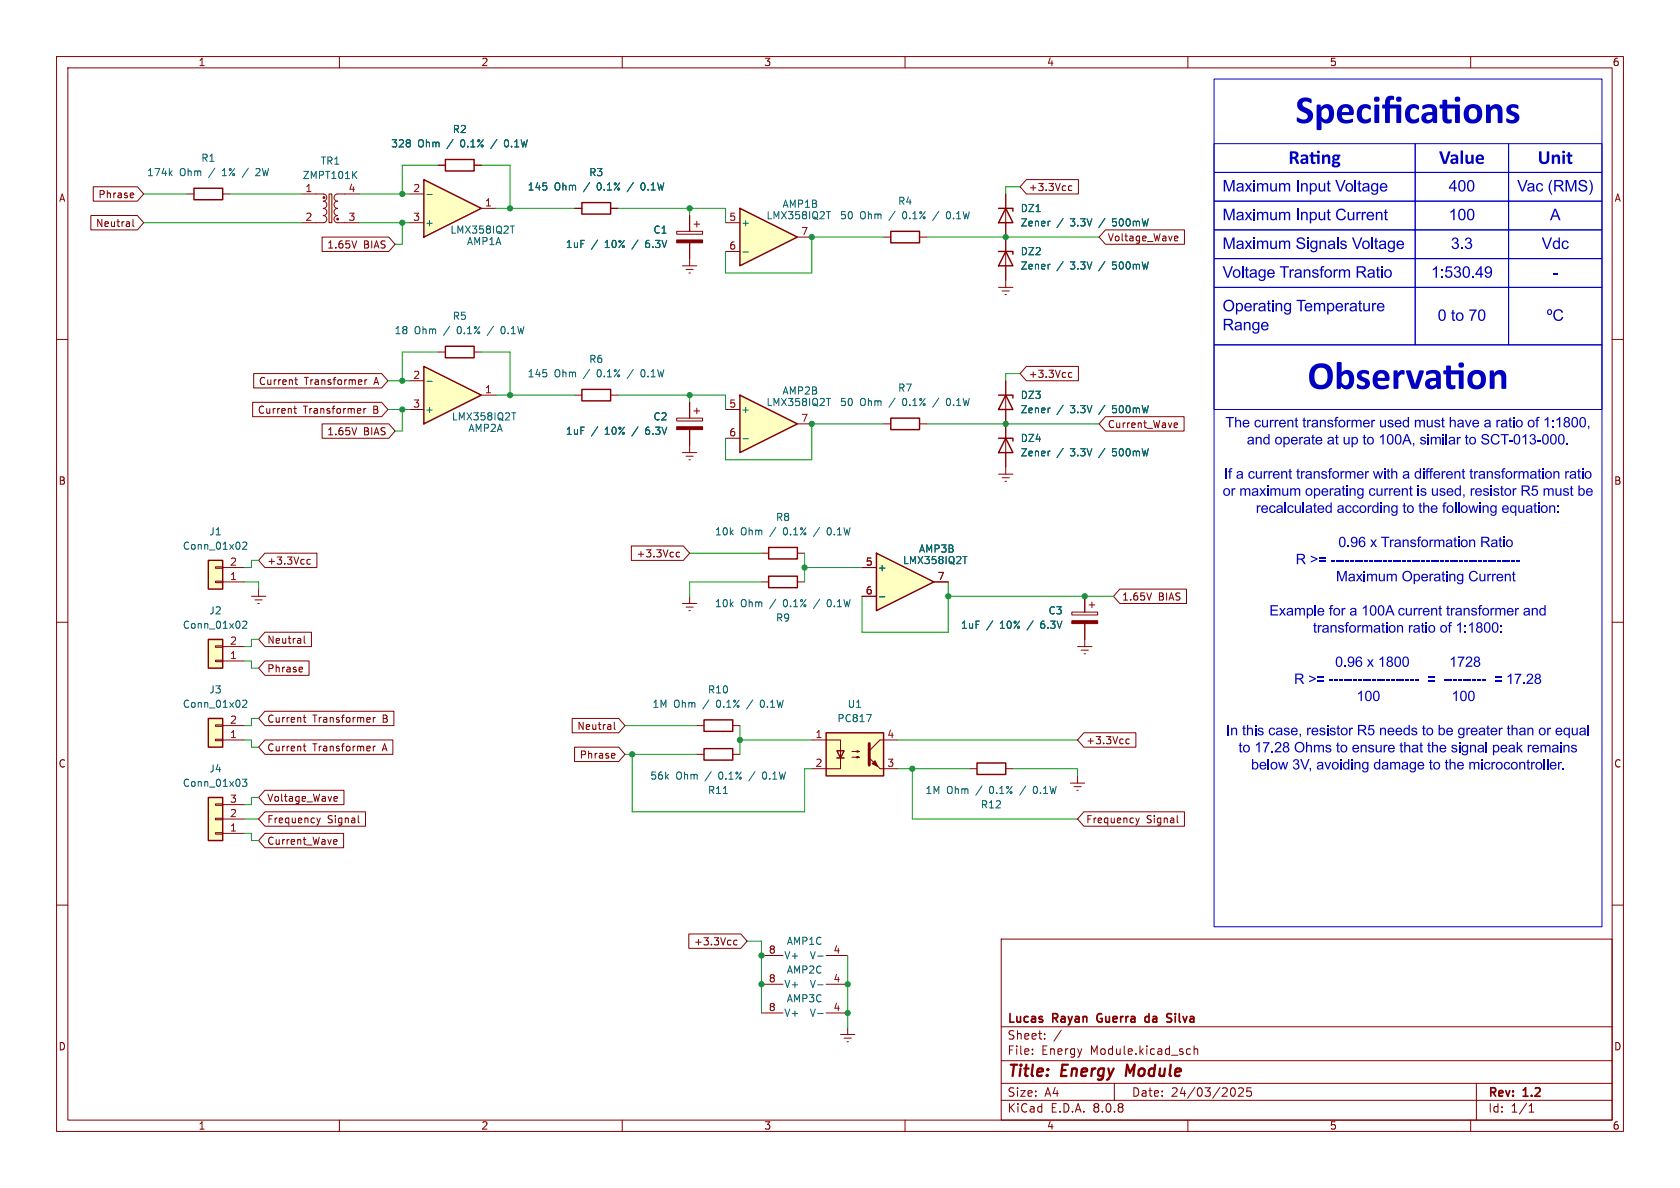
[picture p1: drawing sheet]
<svg xmlns="http://www.w3.org/2000/svg" width="297mm" height="210mm" viewBox="0 0 297 210" stroke-linecap="round" stroke-linejoin="round" font-family="sans-serif">
<defs><g id="words">
<g font-size="7" fill="#0000c2">
<text x="229" y="23.2">Specifications</text>
<text x="231.2" y="70.2">Observation</text>
</g>
<g font-size="3.5" fill="#0000c2">
<text x="227.8" y="29.7">Rating</text>
<text x="254.4" y="29.7">Value</text>
<text x="271.8" y="29.7">Unit</text>
</g>
<g font-size="2.8" fill="#0000c2">
<text x="216.1" y="34.6">Maximum Input Voltage</text>
<text x="256.1" y="34.6">400</text>
<text x="268.2" y="34.6">Vac (RMS)</text>
<text x="216.1" y="39.7">Maximum Input Current</text>
<text x="256.1" y="39.7">100</text>
<text x="274" y="39.7">A</text>
<text x="216.1" y="44.8">Maximum Signals Voltage</text>
<text x="256.5" y="44.8">3.3</text>
<text x="272.5" y="44.8">Vdc</text>
<text x="216.1" y="49.8">Voltage Transform Ratio</text>
<text x="253" y="49.8">1:530.49</text>
<text x="216.1" y="55.8">Operating Temperature</text>
<text x="216.1" y="59.1">Range</text>
<text x="254.2" y="57.5">0 to 70</text>
</g>
<g font-size="2.8" fill="#840000">
<text x="178" y="190.9">Title:</text>
<text x="187.7" y="190.9">Energy</text>
<text x="199.9" y="190.9">Module</text>
</g>
<g font-size="2.5" fill="#0000c2">
<text x="216.6" y="76.6">The current transformer used must have a ratio of 1:1800,</text>
<text x="216.2" y="88.7">or maximum operating current is used, resistor R5 must be</text>
<text x="216.4" y="85.7">If a current transformer with a different transformation ratio</text>
<text x="222" y="91.7">recalculated according to the following equation:</text>
<text x="229.1" y="100.8">R &gt;= ----------------------------------------</text>
<text x="236.6" y="97.7">0.96 x Transformation Ratio</text>
<text x="236.2" y="103.8">Maximum Operating Current</text>
<text x="224.4" y="109.8">Example for a 100A current transformer and</text>
<text x="232.1" y="112.9">transformation ratio of 1:1800:</text>
<text x="228.8" y="121.9">R &gt;= ------------------- = --------- = 17.28</text>
<text x="216.8" y="131">In this case, resistor R5 needs to be greater than or equal</text>
<text x="218.9" y="134">to 17.28 Ohms to ensure that the signal peak remains</text>
<text x="221.2" y="137.1">below 3V, avoiding damage to the microcontroller.</text>
</g>
<g font-size="2.1" fill="#840000">
<text x="178" y="184">Sheet:</text>
<text x="178" y="181.2">Lucas</text>
<text x="186.2" y="181.2">Rayan</text>
<text x="194.6" y="181.2">Guerra</text>
<text x="203.7" y="181.2">da</text>
<text x="208.2" y="181.2">Silva</text>
<text x="178" y="186.7">File:</text>
<text x="184.1" y="186.7">Energy</text>
<text x="192.8" y="186.7">Module.kicad_sch</text>
<text x="178" y="196.9">KiCad</text>
<text x="178" y="194.1">Size:</text>
<text x="184.7" y="194.1">A4</text>
<text x="185.7" y="196.9">E.D.A.</text>
<text x="193.3" y="196.9">8.0.8</text>
<text x="200" y="194.1">Date:</text>
<text x="207" y="194.1">24/03/2025</text>
<text x="263" y="194.3">Rev:</text>
<text x="263" y="196.9">Id:</text>
<text x="267.1" y="196.9">1/1</text>
<text x="269.4" y="194.3">1.2</text>
</g>
<g font-size="1.8" fill="#840000">
<text x="35" y="11.9">1</text>
<text x="85" y="11.9">2</text>
<text x="135" y="11.9">3</text>
<text x="185" y="11.9">4</text>
<text x="235" y="11.9">5</text>
<text x="285" y="11.9">6</text>
<text x="10.3" y="35.9">A</text>
<text x="17.3" y="35.2">Phrase</text>
<text x="181.8" y="34">+3.3Vcc</text>
<text x="285.3" y="35.9">A</text>
<text x="16.9" y="40.3">Neutral</text>
<text x="57.8" y="44.1">1.65V</text>
<text x="64.2" y="44.1">BIAS</text>
<text x="195.7" y="42.9">Voltage_Wave</text>
<text x="45.7" y="68.3">Current</text>
<text x="53.8" y="68.3">Transformer</text>
<text x="66.3" y="68.3">A</text>
<text x="181.8" y="67">+3.3Vcc</text>
<text x="45.5" y="73.3">Current</text>
<text x="53.6" y="73.3">Transformer</text>
<text x="57.8" y="77.2">1.65V</text>
<text x="64.2" y="77.2">BIAS</text>
<text x="66.1" y="73.3">B</text>
<text x="195.7" y="75.9">Current_Wave</text>
<text x="10.3" y="85.9">B</text>
<text x="285.3" y="85.9">B</text>
<text x="47.1" y="100">+3.3Vcc</text>
<text x="112.4" y="98.7">+3.3Vcc</text>
<text x="198.3" y="106.4">1.65V</text>
<text x="204.8" y="106.4">BIAS</text>
<text x="47.1" y="114">Neutral</text>
<text x="47.1" y="119.1">Phrase</text>
<text x="47.1" y="128">Current</text>
<text x="55.3" y="128">Transformer</text>
<text x="67.8" y="128">B</text>
<text x="102" y="129.2">Neutral</text>
<text x="191.9" y="131.8">+3.3Vcc</text>
<text x="10.3" y="135.9">C</text>
<text x="47.1" y="133">Current</text>
<text x="55.3" y="133">Transformer</text>
<text x="67.8" y="133">A</text>
<text x="102.4" y="134.3">Phrase</text>
<text x="285.3" y="135.9">C</text>
<text x="47.1" y="141.9">Voltage_Wave</text>
<text x="47.1" y="149.5">Current_Wave</text>
<text x="47.1" y="145.7">Frequency</text>
<text x="57.9" y="145.7">Signal</text>
<text x="191.9" y="145.7">Frequency</text>
<text x="202.7" y="145.7">Signal</text>
<text x="122.6" y="167.3">+3.3Vcc</text>
<text x="10.3" y="185.9">D</text>
<text x="285.3" y="185.9">D</text>
<text x="35" y="199.9">1</text>
<text x="85" y="199.9">2</text>
<text x="135" y="199.9">3</text>
<text x="185" y="199.9">4</text>
<text x="235" y="199.9">5</text>
<text x="285" y="199.9">6</text>
</g>
<g font-size="1.8" fill="#006464">
<text x="79.9" y="23.7">R2</text>
<text x="35.5" y="28.8">R1</text>
<text x="56.6" y="29.3">TR1</text>
<text x="69.1" y="26.3">328</text>
<text x="73.9" y="26.3">Ohm</text>
<text x="79.2" y="26.3">/</text>
<text x="81.7" y="26.3">0.1%</text>
<text x="87.3" y="26.3">/</text>
<text x="89.8" y="26.3">0.1W</text>
<text x="25.9" y="31.3">174k</text>
<text x="31.7" y="31.3">Ohm</text>
<text x="37.1" y="31.3">/</text>
<text x="39.6" y="31.3">1%</text>
<text x="43.4" y="31.3">/</text>
<text x="45.9" y="31.3">2W</text>
<text x="53.4" y="31.9">ZMPT101K</text>
<text x="93.2" y="33.9">145</text>
<text x="98" y="33.9">Ohm</text>
<text x="103.3" y="33.9">/</text>
<text x="104.1" y="31.3">R3</text>
<text x="105.8" y="33.9">0.1%</text>
<text x="111.5" y="33.9">/</text>
<text x="114" y="33.9">0.1W</text>
<text x="75.1" y="40.2">+</text>
<text x="79.5" y="41.5">LMX358IQ2T</text>
<text x="115.4" y="41.5">C1</text>
<text x="130.9" y="40.2">+</text>
<text x="135.4" y="39">LMX358IQ2T</text>
<text x="138.2" y="36.9">AMP1B</text>
<text x="148.4" y="39">50</text>
<text x="152" y="39">Ohm</text>
<text x="157.3" y="39">/</text>
<text x="158.7" y="36.4">R4</text>
<text x="159.8" y="39">0.1%</text>
<text x="165.5" y="39">/</text>
<text x="168" y="39">0.1W</text>
<text x="180.3" y="40.2">Zener</text>
<text x="180.3" y="37.7">DZ1</text>
<text x="186.8" y="40.2">/</text>
<text x="189.3" y="40.2">3.3V</text>
<text x="194.6" y="40.2">/</text>
<text x="197.1" y="40.2">500mW</text>
<text x="82.4" y="43.5">AMP1A</text>
<text x="99.9" y="44">1uF</text>
<text x="104.6" y="44">/</text>
<text x="107.1" y="44">10%</text>
<text x="112.1" y="44">/</text>
<text x="114.6" y="44">6.3V</text>
<text x="180.3" y="47.9">Zener</text>
<text x="180.3" y="45.3">DZ2</text>
<text x="186.8" y="47.9">/</text>
<text x="189.3" y="47.9">3.3V</text>
<text x="194.6" y="47.9">/</text>
<text x="197.1" y="47.9">500mW</text>
<text x="69.7" y="59.3">18</text>
<text x="73.2" y="59.3">Ohm</text>
<text x="78.6" y="59.3">/</text>
<text x="79.9" y="56.7">R5</text>
<text x="81.1" y="59.3">0.1%</text>
<text x="86.7" y="59.3">/</text>
<text x="89.2" y="59.3">0.1W</text>
<text x="104.1" y="64.4">R6</text>
<text x="93.2" y="66.9">145</text>
<text x="98" y="66.9">Ohm</text>
<text x="103.3" y="66.9">/</text>
<text x="105.8" y="66.9">0.1%</text>
<text x="111.5" y="66.9">/</text>
<text x="114" y="66.9">0.1W</text>
<text x="135.4" y="72">LMX358IQ2T</text>
<text x="138.2" y="70">AMP2B</text>
<text x="148.4" y="72">50</text>
<text x="152" y="72">Ohm</text>
<text x="157.3" y="72">/</text>
<text x="158.7" y="69.4">R7</text>
<text x="159.8" y="72">0.1%</text>
<text x="165.5" y="72">/</text>
<text x="168" y="72">0.1W</text>
<text x="180.3" y="70.7">DZ3</text>
<text x="75.1" y="73.3">+</text>
<text x="79.8" y="74.5">LMX358IQ2T</text>
<text x="82.7" y="76.6">AMP2A</text>
<text x="99.9" y="77.1">1uF</text>
<text x="104.6" y="77.1">/</text>
<text x="107.1" y="77.1">10%</text>
<text x="112.1" y="77.1">/</text>
<text x="114.6" y="77.1">6.3V</text>
<text x="115.4" y="74.5">C2</text>
<text x="130.9" y="73.3">+</text>
<text x="180.3" y="73.3">Zener</text>
<text x="186.8" y="73.3">/</text>
<text x="189.3" y="73.3">3.3V</text>
<text x="194.6" y="73.3">/</text>
<text x="197.1" y="73.3">500mW</text>
<text x="180.3" y="80.9">Zener</text>
<text x="180.3" y="78.3">DZ4</text>
<text x="186.8" y="80.9">/</text>
<text x="189.3" y="80.9">3.3V</text>
<text x="194.6" y="80.9">/</text>
<text x="197.1" y="80.9">500mW</text>
<text x="36.9" y="94.8">J1</text>
<text x="126.3" y="94.8">10k</text>
<text x="130.9" y="94.8">Ohm</text>
<text x="136.3" y="94.8">/</text>
<text x="137.1" y="92.3">R8</text>
<text x="138.8" y="94.8">0.1%</text>
<text x="144.4" y="94.8">/</text>
<text x="146.9" y="94.8">0.1W</text>
<text x="32.2" y="97.4">Conn_01x02</text>
<text x="155.1" y="101.2">+</text>
<text x="159.5" y="99.9">LMX358IQ2T</text>
<text x="162.4" y="97.9">AMP3B</text>
<text x="126.3" y="107.5">10k</text>
<text x="130.9" y="107.5">Ohm</text>
<text x="136.3" y="107.5">/</text>
<text x="138.8" y="107.5">0.1%</text>
<text x="144.4" y="107.5">/</text>
<text x="146.9" y="107.5">0.1W</text>
<text x="32.2" y="111.4">Conn_01x02</text>
<text x="36.9" y="108.8">J2</text>
<text x="137.1" y="110.1">R9</text>
<text x="169.8" y="111.4">1uF</text>
<text x="174.4" y="111.4">/</text>
<text x="176.9" y="111.4">10%</text>
<text x="181.9" y="111.4">/</text>
<text x="184.4" y="111.4">6.3V</text>
<text x="185.3" y="108.8">C3</text>
<text x="32.2" y="125.3">Conn_01x02</text>
<text x="36.9" y="122.8">J3</text>
<text x="115.3" y="125.3">1M</text>
<text x="119.1" y="125.3">Ohm</text>
<text x="124.4" y="125.3">/</text>
<text x="125.1" y="122.8">R10</text>
<text x="126.9" y="125.3">0.1%</text>
<text x="132.6" y="125.3">/</text>
<text x="135.1" y="125.3">0.1W</text>
<text x="149.8" y="125.3">U1</text>
<text x="147.9" y="127.9">PC817</text>
<text x="36.9" y="136.8">J4</text>
<text x="32.2" y="139.3">Conn_01x03</text>
<text x="114.9" y="138">56k</text>
<text x="119.5" y="138">Ohm</text>
<text x="124.8" y="138">/</text>
<text x="125.1" y="140.6">R11</text>
<text x="127.3" y="138">0.1%</text>
<text x="133" y="138">/</text>
<text x="135.5" y="138">0.1W</text>
<text x="163.5" y="140.6">1M</text>
<text x="167.3" y="140.6">Ohm</text>
<text x="172.7" y="140.6">/</text>
<text x="173.3" y="143.1">R12</text>
<text x="175.2" y="140.6">0.1%</text>
<text x="180.8" y="140.6">/</text>
<text x="183.3" y="140.6">0.1W</text>
<text x="139" y="167.2">AMP1C</text>
<text x="138.6" y="169.8">V+</text>
<text x="139" y="172.3">AMP2C</text>
<text x="143.1" y="169.8">V-</text>
<text x="138.6" y="174.9">V+</text>
<text x="138.6" y="179.9">V+</text>
<text x="139" y="177.4">AMP3C</text>
<text x="143.1" y="174.9">V-</text>
<text x="143.1" y="179.9">V-</text>
</g>
<g font-size="1.8" fill="#a90000">
<text x="53.9" y="34">1</text>
<text x="61.5" y="34">4</text>
<text x="73" y="34">2</text>
<text x="53.9" y="39.1">2</text>
<text x="61.5" y="39.1">3</text>
<text x="73" y="39.1">3</text>
<text x="85.7" y="36.6">1</text>
<text x="128.8" y="39.1">5</text>
<text x="141.5" y="41.7">7</text>
<text x="128.8" y="44.2">6</text>
<text x="73" y="67.1">2</text>
<text x="85.7" y="69.6">1</text>
<text x="73" y="72.1">3</text>
<text x="128.8" y="72.1">5</text>
<text x="128.8" y="77.2">6</text>
<text x="141.5" y="74.7">7</text>
<text x="40.6" y="100.1">2</text>
<text x="153" y="100.1">5</text>
<text x="40.6" y="102.6">1</text>
<text x="153" y="105.2">6</text>
<text x="165.7" y="102.6">7</text>
<text x="40.6" y="116.6">1</text>
<text x="40.6" y="114">2</text>
<text x="40.6" y="130.6">1</text>
<text x="40.6" y="128">2</text>
<text x="144.1" y="130.6">1</text>
<text x="156.8" y="130.6">4</text>
<text x="144.1" y="135.6">2</text>
<text x="156.8" y="135.6">3</text>
<text x="40.6" y="142">3</text>
<text x="40.6" y="147.1">1</text>
<text x="40.6" y="144.5">2</text>
<text x="135.8" y="173.7">8</text>
<text x="135.8" y="168.7">8</text>
<text x="147.2" y="173.7">4</text>
<text x="147.2" y="168.7">4</text>
<text x="135.8" y="178.8">8</text>
<text x="147.2" y="178.8">4</text>
</g>
</g></defs>
<g fill="none" stroke="#840000" stroke-width=".18">
<path d="M10 10h277v190h-277zM12 12h273v186h-273zM60 10v2M110 10v2M160 10v2M210 10v2M260 10v2M10 60h2M285 60h2M10 110h2M285 110h2M10 160h2"/>
<path d="M177 166h108v32h-108zM285 160h2M60 198v2M110 198v2M160 198v2M177 194.5h108M177 191.5h108M177 187.5h108M177 181.5h108M182.5 186.3v.1M182.5 185.5v.1M184.7 183.6v.1"/>
<path d="M184.7 182.8v.1M187.6 182.1l-1.3 2M197 191.5v3M210 198v2M210 185.4l.5 .1M210.5 186.3l-.5 .1M211.1 185.5l.2-.1 .4 .1v.9M211.1 184.9v1.5M218 192.3a.94 .94 0 0 1 0 1.5M219 192.4l.5-.1 .2 .1 .1 .3-.9 1.1h.9M221.2 192.3h-.7l-.1 .7 .2-.1h.5l.1 .3v.5l-.2 .1-.6-.1M260 198v2"/>
<path d="M261 191.5v6.5M270.3 196.6h.9M270.3 195.5l.4-.4v1.5"/>
</g>
<path d="M199.3 188.2l-.3 2" fill="none" stroke="#840000" stroke-width=".4"/>
<path d="M194.1 179.4l-.2 .4 .2 .7M203.1 179.8l-.4-.1-.3 .3v.4l.2 .2h.5M206.6 179.9l.4 .1 .1 .4-.3 .3h-.3M206.6 179.2l.5 .1" fill="none" stroke="#840000" stroke-width=".3"/>
<path d="M74.9 64.8l10.2 5.1-10.2 5z" fill="#ffffc2"/>
<path d="M74.9 64.8l10.2 5.1-10.2 5z" fill="none" stroke="#840000" stroke-width=".25"/>
<path d="M120.6 47h2.6M121.3 47.6h1.3M121.8 48.3h.2M121.9 45.7v1.3M72.4 67.3h2.5M72.4 72.4h2.5M85.1 69.9h2.5" fill="none" stroke="#840000" stroke-width=".18"/>
<path d="M75.5 67.4h.9M90.5 73h.7" fill="none" stroke="#006464" stroke-width=".18"/>
<path d="M36.8 113h2.6v5.1h-2.6z" fill="#ffffc2"/>
<path d="M33 34.3h1.3M39.4 34.3h1.2M38.1 114.2h1.3v.2h-1.3zM38.1 116.7h1.3v.3h-1.3zM39.4 116.8h3.8M39.4 114.3h3.8" fill="none" stroke="#840000" stroke-width=".18"/>
<path d="M34.3 33.3h5.1v2h-5.1zM36.8 113h2.6v5.1h-2.6z" fill="none" stroke="#840000" stroke-width=".25"/>
<path d="M30.1 30.6l.3 .5M30.4 30.2l-.5 .5M45.4 29.8l-.2 .1M45.9 30.3l-.7 .8h.8M42.9 109.9l.5-.1 .2 .4-.8 .9h.8" fill="none" stroke="#006464" stroke-width=".18"/>
<path d="M58.2 34.3h.5v5.1h-.5z" fill="#ffffc2"/>
<g fill="none" stroke="#840000" stroke-width=".18">
<path d="M53.3 34.3h3.8a.64 .64 0 0 1 .7 .6 .64 .64 0 0 1-.7 .7 .63 .63 0 0 1 .7 .6 .63 .63 0 0 1-.7 .6M57.1 36.8a.64 .64 0 0 1 .7 .7 .64 .64 0 0 1-.7 .6 .63 .63 0 0 1 .7 .6 .63 .63 0 0 1-.7 .7h-3.8M58.2 34.3h.5v5.1h-.5zM59.7 36.8a.64 .64 0 0 0-.7 .7 .64 .64 0 0 0 .7 .6 .64 .64 0 0 0-.7 .6 .64 .64 0 0 0 .7 .7h3.8M63.5 34.3h-3.8a.64 .64 0 0 0-.7 .6 .64 .64 0 0 0 .7 .7 .64 .64 0 0 0-.7 .6 .64 .64 0 0 0 .7 .6M77.5 62.2h1.2M83.8 62.2h1.3M121.9 78.7v1.3M120.6 80h2.6M121.3 80.6h1.3M121.8 81.3h.2M189.5 108.2h4.6v.5h-4.6z"/>
<path d="M190.5 114.3h2.5M191.1 114.9h1.3M191.6 115.6h.3M191.8 105.4v2.8M191.8 110.2v4.1M192.5 106.9h1M193 106.4v1"/>
</g>
<g fill="none" stroke="#840000" stroke-width=".25">
<path d="M78.7 61.2h5.1v2h-5.1z"/>
<circle cx="57.3" cy="34.9" r=".13"/>
<circle cx="59.7" cy="38.7" r=".13"/>
</g>
<path d="M62.5 30.8l.6 .8M63.1 30.3l-.7 .7M88.7 57.9l-.1 .3 .1 .7" fill="none" stroke="#006464" stroke-width=".18"/>
<path d="M189.5 109.7h4.6v.5h-4.6z" fill="#840000" stroke="#840000" stroke-width=".18"/>
<path d="M36.8 141h2.6v7.6h-2.6z" fill="#ffffc2"/>
<path d="M177.8 34.3v15.2M177.8 67.3v7.6M38.1 142.1h1.3v.3h-1.3zM38.1 144.7h1.3v.2h-1.3zM38.1 147.2h1.3v.2h-1.3zM39.4 147.3h3.8M39.4 144.8h3.8M39.4 142.2h3.8" fill="none" stroke="#840000" stroke-width=".18"/>
<path d="M176.5 36.8h2.6v.5M177.8 36.8l1.3 2.6h-2.6zM176.5 44.5h2.6v.5M177.8 44.5l1.3 2.5h-2.6zM176.5 69.9h2.6v.5M177.8 69.9l1.3 2.5h-2.6zM36.8 141h2.6v7.6h-2.6z" fill="none" stroke="#840000" stroke-width=".25"/>
<path d="M185.5 39.1h.2M185.5 46.7h.2M185.5 72.1h.2M42.8 137.7h.8l-.4 .5 .4 .1v.6l-.2 .1-.6-.1" fill="none" stroke="#006464" stroke-width=".18"/>
<path d="M146 129.5h10.2v7.7h-10.2z" fill="#ffffc2"/>
<path d="M176.5 77.5h2.6v.5M177.8 77.5l1.3 2.5h-2.6zM146 129.5h10.2v7.7h-10.2zM148 132.7h1.2l-.6 1.3zM148 134h1.2" fill="none" stroke="#840000" stroke-width=".25"/>
<path d="M177.8 74.9v7.7M143.5 130.8h5.1v5.1h-5.1M150.6 133.9h1.3l-.4 .1v-.3l.4 .2M150.6 132.8h1.3l-.4 .2v-.3l.4 .1M155.6 135.9h3.1M158.7 130.8h-3.1l-1.9 1.9" fill="none" stroke="#840000" stroke-width=".18"/>
<g fill="#840000" stroke="#840000" stroke-width=".18">
<path d="M153.7 134l1.9 1.9z"/>
<path d="M154.2 135l.5-.5 .5 1z"/>
</g>
<path d="M153.7 131.4v3.9" fill="none" stroke="#840000" stroke-width=".51"/>
<path d="M185.5 79.7h.2M153.2 126.3h.8l-.5 1.3" fill="none" stroke="#006464" stroke-width=".18"/>
<path d="M154.9 97.8l10.2 5.1-10.2 5.1z" fill="#ffffc2"/>
<path d="M78.7 28.2h5.1v2h-5.1zM154.9 97.8l10.2 5.1-10.2 5.1zM124.5 127.3h5v2h-5zM124.5 132.3h5v2.1h-5z" fill="none" stroke="#840000" stroke-width=".25"/>
<g fill="none" stroke="#840000" stroke-width=".18">
<path d="M77.5 29.2h1.2M83.8 29.2h1.3M44.4 105.4h2.6M45.1 106h1.3M45.6 106.7h.2M45.7 104.1v1.3M120.6 106.7h2.6M121.3 107.3h1.3M121.8 108h.2M121.9 105.4v1.3M152.4 100.3h2.5M152.4 105.4h2.5"/>
<path d="M165.1 102.9h2.5M123.2 128.3h1.3M123.2 133.4h1.3M129.5 128.3h1.3M129.5 133.4h1.3M134.6 174h3.8M134.6 168.9h3.8M134.6 179.1h3.8M146 174h3.9M146 168.9h3.9M146 179.1h3.9"/>
</g>
<path d="M89.3 24.8l-.1 .4 .1 .7M170.2 98.4h.7M155.5 105.5h.9M134.5 123.9l-.1 .4 .1 .6M134.9 136.6l-.1 .4 .1 .6M127.9 140.3h.7M144.6 174.1h.9M144.6 169h.9M144.6 179.2h.9" fill="none" stroke="#006464" stroke-width=".18"/>
<path d="M74.9 31.8l10.2 5-10.2 5.1z" fill="#ffffc2"/>
<path d="M74.9 31.8l10.2 5-10.2 5.1z" fill="none" stroke="#840000" stroke-width=".25"/>
<path d="M72.4 34.3h2.5M72.4 39.4h2.5M85.1 36.8h2.5" fill="none" stroke="#840000" stroke-width=".18"/>
<path d="M75.5 34.4h.9M90.2 39.9h.7" fill="none" stroke="#006464" stroke-width=".18"/>
<path d="M36.8 99.1h2.6v5h-2.6z" fill="#ffffc2"/>
<g fill="none" stroke="#840000" stroke-width=".18">
<path d="M156.2 41.9h1.3M162.6 41.9h1.2M176.5 50.8h2.6M177.2 51.4h1.2M177.7 52.1h.2M177.8 49.5v1.3M101.6 69.9h1.3M107.9 69.9h1.3M119.6 73.9h4.6v.5h-4.6zM121.9 71.1v2.8M121.9 75.9v2.8M122.7 72.6h1"/>
<path d="M123.2 72.1v1.1M156.2 74.9h1.3M162.6 74.9h1.2M176.5 83.8h2.6M177.2 84.5h1.2M177.7 85.1h.2M177.8 82.6v1.2M38.1 100.2h1.3v.3h-1.3zM38.1 102.7h1.3v.3h-1.3zM39.4 102.9h3.8M39.4 100.3h3.8M148.6 182.9h2.5"/>
<path d="M149.2 183.5h1.3M149.7 184.2h.3M149.9 181.6v1.3"/>
</g>
<path d="M157.5 40.9h5.1v2h-5.1zM102.9 68.8h5v2.1h-5zM157.5 73.9h5.1v2h-5.1zM36.8 99.1h2.6v5h-2.6z" fill="none" stroke="#840000" stroke-width=".25"/>
<path d="M167.4 37.5l-.1 .4 .1 .7M113.4 65.5l-.1 .3 .1 .7M167.4 70.6l-.1 .3 .1 .7M42.9 96l.5-.2 .2 .4-.8 .9h.8" fill="none" stroke="#006464" stroke-width=".18"/>
<path d="M119.6 75.4h4.6v.5h-4.6z" fill="#840000" stroke="#840000" stroke-width=".18"/>
<path d="M36.8 127h2.6v5.1h-2.6z" fill="#ffffc2"/>
<path d="M38.1 128.1h1.3v.3h-1.3zM38.1 130.7h1.3v.2h-1.3zM39.4 130.8h3.8M39.4 128.3h3.8" fill="none" stroke="#840000" stroke-width=".18"/>
<path d="M36.8 127h2.6v5.1h-2.6z" fill="none" stroke="#840000" stroke-width=".25"/>
<path d="M42.9 123.9l.5-.1 .2 .3-.8 .9h.8" fill="none" stroke="#006464" stroke-width=".18"/>
<path d="M130.8 36.8l10.2 5.1-10.2 5.1z" fill="#ffffc2"/>
<path d="M130.8 36.8l10.2 5.1-10.2 5.1z" fill="none" stroke="#840000" stroke-width=".25"/>
<path d="M128.3 39.4h2.5M128.3 44.5h2.5M141 41.9h2.5" fill="none" stroke="#840000" stroke-width=".18"/>
<path d="M146.1 37.4h.7M131.3 44.5h1" fill="none" stroke="#006464" stroke-width=".18"/>
<path d="M130.8 69.9l10.2 5-10.2 5.1z" fill="#ffffc2"/>
<path d="M102.9 35.8h5v2h-5zM130.8 69.9l10.2 5-10.2 5.1zM135.9 96.8h5.1v2h-5.1zM135.9 101.9h5.1v2h-5.1zM172.7 134.9h5.1v2h-5.1z" fill="none" stroke="#840000" stroke-width=".25"/>
<g fill="none" stroke="#840000" stroke-width=".18">
<path d="M16.1 38.1h8.2l1.1 1.3-1.1 1.2h-8.2zM16.5 33h7.8l1.1 1.3-1.1 1.3h-7.8zM23.4 34.1l.2 .3-.6 .1M23.5 38.8v1.1l.2 .1M23.6 34.9l-.2 .1M101.6 36.8h1.3M107.9 36.8h1.3M121.9 38.1v2.8M122.7 39.6h1M123.2 39.1v1M181.5 31.7h9.1v2.6h-9.1l-1.2-1.3zM189.5 32.9l-.4-.1-.2 .3 .1 .5h.5"/>
<path d="M56.9 41.9h11.8l1.1 1.3-1.1 1.3h-11.8zM63.1 42.6l-.5 1.3M119.6 40.9h4.6v.5h-4.6zM121.9 42.9v2.8M195.4 40.6h14v2.6h-14l-1.1-1.3zM207.7 42.5h.5M207.7 41.8l.4-.1 .1 .3-.6 .2M44.7 71.1h22.8l1.1 1.3-1.1 1.3h-22.8zM44.8 66h22.7l1.1 1.3-1.1 1.3h-22.7zM51.9 72.2h.5M52.1 67.1h.5M52.1 71.8v1.1l.3 .2"/>
<path d="M52.3 66.7v1.1l.3 .2M56.9 74.9h11.8l1.1 1.3-1.1 1.3h-11.8zM63.1 75.6l-.5 1.3M64.3 72.2v.9M64.5 67.1v.9M64.7 72.2l-.4 .3M64.9 67.1l-.4 .3M128.3 72.4h2.5M128.3 77.5h2.5M141 74.9h2.5M181.5 64.8h9.1v2.5h-9.1l-1.2-1.3zM189.5 65.9h-.4l-.2 .2 .1 .5h.5"/>
<path d="M195.4 73.7h13.9v2.5h-13.9l-1.1-1.3zM207.6 75.5h.5M207.6 74.8h.4l.2 .3-.6 .1M46.8 97.8h9.2v2.5h-9.2l-1.1-1.2zM54.9 98.9h-.4l-.2 .2 .1 .6h.5M111.6 96.5h9.2l1.1 1.3-1.1 1.3h-9.2zM120.1 97.7l-.3-.1-.3 .3 .2 .5h.4M134.6 97.8h1.3M141 97.8h1.2M46.8 116.8h7.8v2.6h-7.8l-1.1-1.3zM46.8 111.8h8.3v2.5h-8.3l-1.1-1.3zM53.3 117.9l.2 .3-.6 .2"/>
<path d="M53.4 118.7l-.1 .1M53.8 112.4v1.1l.2 .2M134.6 102.9h1.3M141 102.9h1.2M198 104.1h11.8v2.6h-11.8l-1.2-1.3zM203.6 104.8l-.4 1.3M46.8 139.7h14v2.5h-14l-1.1-1.2zM46.8 130.8h22.7v2.6h-22.7l-1.1-1.3zM46.8 125.7h22.8v2.6h-22.8l-1.1-1.3zM53.6 131.9h.5M53.6 126.8h.5M53.8 126.4v1.1l.3 .2"/>
<path d="M53.8 131.5v1.1l.3 .2M66 126.8v.9M66 131.9v.9M66.4 131.9l-.4 .2M66.4 126.8l-.4 .3M101.2 127h8.2l1.1 1.3-1.1 1.2h-8.2zM101.6 132.1h7.8l1.1 1.3-1.1 1.2h-7.8zM108.5 133.2l.2 .3-.6 .1M108.6 127.7v1.1l.2 .1M108.7 134h-.2M171.4 135.9h1.3M177.8 135.9h1.3"/>
<path d="M189.2 138.4h2.6M189.9 139.1h1.2M190.4 139.7h.2M190.5 137.2v1.2M191.6 129.5h9.2v2.6h-9.2l-1.1-1.3zM199.6 130.7l-.3-.1-.3 .3 .2 .5h.4M46.8 147.3h13.9v2.6h-13.9l-1.1-1.3zM46.8 143.5h17.8v2.6h-17.8l-1.1-1.3zM56 144.6l.3 .9M56.3 145.5l-.3 .4M56.6 144.6l-.3 .9M59 149.2h.5"/>
<path d="M59 148.5l.4-.1 .2 .3-.6 .1M59.1 141.6h.5M59.1 140.9l.4-.1 .1 .3-.6 .1M63.3 144.2v1.1l.2 .2M191.6 143.5h17.8v2.6h-17.8l-1.1-1.3zM200.8 144.6l.3 .9M201.1 145.5l-.3 .4M201.4 144.6l-.3 .9M208.1 144.2v1.1l.2 .2M121.8 165.1h9.2l1.1 1.3-1.1 1.2h-9.2zM130.3 166.3l-.4-.1-.2 .2 .1 .6h.5"/>
</g>
<path d="M113.4 32.5l-.1 .3 .1 .7M131.3 77.6h1M146.1 70.4h.7M146.4 93.4l-.2 .4 .2 .6M146.4 106.1l-.2 .4 .2 .6M182.8 139.1l-.1 .4 .1 .7" fill="none" stroke="#006464" stroke-width=".18"/>
<path d="M119.6 42.4h4.6v.5h-4.6z" fill="#840000" stroke="#840000" stroke-width=".18"/>
<path d="M250.2 35.6h16.5v5h-16.5zM250.2 25.4h16.5v5.1h-16.5zM250.2 30.5h16.5v5.1h-16.5zM250.2 45.7h16.5v5.1h-16.5zM250.2 40.6h16.5v5.1h-16.5z" fill="none" stroke="#0000c2" stroke-width=".18"/>
<g fill="#0000c2">
<path d="M216.7 73.7h1.4v.2h-.6v1.6h-.2v-1.6h-.6z"/>
<path d="M218.3 73.7h.3v.7l.4-.2a.42 .42 0 0 1 .4 .5v.8h-.2v-.8a.32 .32 0 0 0-.4-.3 .32 .32 0 0 0-.2 .4v.7h-.3z"/>
<path d="M229 73.9l.3-.1v.4h.2v.2h-.2v.8v.1h.2v.2a.32 .32 0 0 1-.4 0 .32 .32 0 0 1-.1-.3v-.8h-.1v-.2h.1z"/>
<path d="M230.4 73.9l.3-.1v.4h.2v.2h-.2v.8v.1h.2v.2a.32 .32 0 0 1-.4 0 .32 .32 0 0 1-.1-.3v-.8h-.1v-.2h.1z"/>
<path d="M236.1 73.8l.5-.1v.2l-.3 .1v.2h.2v.2h-.2v1.1h-.3v-1.1h-.2v-.2h.2z"/>
<path d="M248.1 74.4l.4-.2 .4 .2v-.7h.2v1.8h-.2v-.1a.55 .55 0 0 1-.7 .1 .55 .55 0 0 1-.2-.6h.2a.39 .39 0 0 0 .4 .5 .39 .39 0 0 0 .3-.6 .37 .37 0 0 0-.4-.4 .37 .37 0 0 0-.3 .5h-.2z"/>
<path d="M254.9 73.9l.3-.1v.4h.2v.2h-.2v.8v.1h.2v.2a.32 .32 0 0 1-.4 0 .32 .32 0 0 1-.1-.3v-.8h-.1v-.2h.1z"/>
<path d="M256.3 73.7h.2v.7l.4-.2a.42 .42 0 0 1 .5 .5v.8h-.3v-.8a.32 .32 0 0 0-.3-.3 .32 .32 0 0 0-.3 .4v.7h-.2z"/>
<path d="M266.8 73.9l.3-.1v.4h.2v.2h-.2v.8v.1h.2v.2a.32 .32 0 0 1-.4 0 .32 .32 0 0 1-.1-.3v-.8h-.1v-.2h.1z"/>
<path d="M267.5 73.7h.2v.3h-.2z"/>
<path d="M271.7 73.8l.5-.1v.2l-.4 .1v.2h.3v.2h-.3v1.1h-.2v-1.1h-.2v-.2h.2z"/>
<path d="M273.1 74.2l.6-.5v1.8h-.2v-1.4l-.4 .3z"/>
<path d="M275.2 74.2l.6-.5v1.8h-.2v-1.4l-.4 .3z"/>
<path d="M276.6 73.8a.48 .48 0 0 1 .8 0 .48 .48 0 0 1-.1 .8 .57 .57 0 0 1-.1 1 .57 .57 0 0 1-.8-.6h.2a.37 .37 0 0 0 .6 .3 .37 .37 0 0 0 0-.6 .37 .37 0 0 0-.6 .2l-.2 .1 .1-.3 .2-.1-.2-.4h.2a.3 .3 0 0 0 .4 .2 .3 .3 0 0 0 .1-.5 .3 .3 0 0 0-.5 .2l-.2 .1z"/>
<path d="M278 73.9a.67 .67 0 0 1 .8 0 .67 .67 0 0 1 .2 .8 .63 .63 0 0 1-.6 .9 .63 .63 0 0 1-.6-.9l.2-.1v.2a.4 .4 0 0 0 .5 .6 .4 .4 0 0 0 .3-.6l-.1-.4a.4 .4 0 0 0-.4-.5 .4 .4 0 0 0-.3 .6v.1h-.2z"/>
<path d="M279.4 73.9a.67 .67 0 0 1 .8 0 .67 .67 0 0 1 .2 .8 .63 .63 0 0 1-.6 .9 .63 .63 0 0 1-.6-.9l.2-.1v.2a.4 .4 0 0 0 .5 .6 .4 .4 0 0 0 .3-.6v-.4a.4 .4 0 0 0-.5-.5 .4 .4 0 0 0-.3 .6v.1h-.2z"/>
<path d="M220.6 77.4a.56 .56 0 0 1 .7-.2 .56 .56 0 0 1 .3 .5l.1 .9h-.2l-.1-.2a.52 .52 0 0 1-.5 .2 .52 .52 0 0 1-.4-.4h.2l.2 .2h.3l.2-.5-.9 .3 .2-.3 .5-.1a.2 .2 0 0 0 .2-.3 .2 .2 0 0 0-.3-.1h-.2l-.1 .2h-.3z"/>
<path d="M222 77.2h.2v.2a.47 .47 0 0 1 .6-.2 .47 .47 0 0 1 .3 .6v.8h-.3v-.8a.32 .32 0 0 0-.3-.4 .32 .32 0 0 0-.3 .4v.8h-.2z"/>
<path d="M223.5 77.4l.4-.2 .3 .2v-.7h.2v1.9h-.2v-.2a.55 .55 0 0 1-.6 .1 .55 .55 0 0 1-.3-.6h.2a.39 .39 0 0 0 .4 .5 .39 .39 0 0 0 .3-.6 .37 .37 0 0 0-.4-.4 .37 .37 0 0 0-.3 .5h-.2z"/>
<path d="M225.6 77.4a.65 .65 0 0 1 .9 .1 .65 .65 0 0 1-.1 .9 .65 .65 0 0 1-1-.2v-.3h.2a.43 .43 0 0 0 .6 .5 .43 .43 0 0 0 .2-.7 .39 .39 0 0 0-.5-.3 .39 .39 0 0 0-.3 .5h-.2z"/>
<path d="M226.9 77.2h.2v.2a.64 .64 0 0 1 1 .3 .64 .64 0 0 1-.5 .9l-.5-.2v.7h-.2v-1.2h.2a.39 .39 0 0 0 .4 .5 .39 .39 0 0 0 .3-.6 .37 .37 0 0 0-.4-.4 .37 .37 0 0 0-.3 .5h-.2z"/>
<path d="M228.4 77.4a.62 .62 0 0 1 .7-.1 .62 .62 0 0 1 .3 .7l-.9 .1a.37 .37 0 0 0 .3 .3 .37 .37 0 0 0 .4-.3l.2 .1a.63 .63 0 0 1-.8 .4 .63 .63 0 0 1-.4-.8h1a.37 .37 0 0 0-.4-.4 .37 .37 0 0 0-.3 .4h-.3z"/>
<path d="M229.7 77.2h.2v.2a.32 .32 0 0 1 .5-.1l-.1 .2a.29 .29 0 0 0-.3 0 .29 .29 0 0 0-.1 .4v.7h-.2z"/>
<path d="M230.6 77.4a.56 .56 0 0 1 .6-.2 .56 .56 0 0 1 .4 .5l.1 .9h-.3v-.2a.52 .52 0 0 1-.5 .2 .52 .52 0 0 1-.4-.4h.2l.1 .2h.4l.2-.5-.9 .3 .1-.3 .6-.1a.2 .2 0 0 0 .2-.3 .2 .2 0 0 0-.3-.1h-.3l-.1 .2h-.2z"/>
<path d="M232 76.9l.2-.1v.4h.2v.2h-.2v.8v.2h.2l.1 .2a.32 .32 0 0 1-.4-.1 .32 .32 0 0 1-.1-.3v-.8h-.2v-.2h.2z"/>
<path d="M232.7 77.4a.62 .62 0 0 1 .8-.1 .62 .62 0 0 1 .3 .7l-1 .1a.37 .37 0 0 0 .3 .3 .37 .37 0 0 0 .4-.3l.3 .1a.63 .63 0 0 1-.8 .4 .63 .63 0 0 1-.4-.8h.9a.37 .37 0 0 0-.3-.4 .37 .37 0 0 0-.4 .4h-.2z"/>
<path d="M234.8 77.4a.56 .56 0 0 1 .6-.2 .56 .56 0 0 1 .4 .5l.1 .9h-.3v-.2a.52 .52 0 0 1-.5 .2 .52 .52 0 0 1-.4-.4h.2l.1 .2h.4l.2-.5-.9 .3 .1-.3 .6-.1a.2 .2 0 0 0 .2-.3 .2 .2 0 0 0-.3-.1h-.3l-.1 .2h-.2z"/>
<path d="M236.2 76.9l.2-.1v.4h.2v.2h-.2v.8l.1 .2h.1l.1 .2a.32 .32 0 0 1-.4-.1 .32 .32 0 0 1-.1-.3v-.8h-.2v-.2h.2z"/>
<path d="M237.5 77.2h.3v.8a.33 .33 0 0 0 .3 .4 .33 .33 0 0 0 .3-.4v-.8h.2v1.4h-.2v-.2a.47 .47 0 0 1-.6 .2 .47 .47 0 0 1-.3-.5z"/>
<path d="M238.9 77.2h.2v.2a.64 .64 0 0 1 1 .3 .64 .64 0 0 1-.5 .9l-.4-.2v.7h-.3v-1.2h.2a.39 .39 0 0 0 .5 .5 .39 .39 0 0 0 .2-.6 .37 .37 0 0 0-.4-.4 .37 .37 0 0 0-.3 .5h-.2z"/>
<path d="M241.1 76.9l.2-.1v.4h.2v.2h-.2v.8l.1 .2h.1l.1 .2a.32 .32 0 0 1-.4-.1 .32 .32 0 0 1-.1-.3v-.8h-.2v-.2h.2z"/>
<path d="M241.8 77.4a.65 .65 0 0 1 1 .1 .65 .65 0 0 1-.2 .9 .65 .65 0 0 1-.9-.2v-.3h.2a.43 .43 0 0 0 .5 .5 .43 .43 0 0 0 .2-.7 .39 .39 0 0 0-.4-.3 .39 .39 0 0 0-.3 .5h-.2z"/>
<path d="M244 77.2l.6-.5v1.9h-.2v-1.5l-.4 .3z"/>
<path d="M245.4 76.9a.67 .67 0 0 1 .8 0 .67 .67 0 0 1 .2 .9 .63 .63 0 0 1-.6 .8 .63 .63 0 0 1-.6-.8l.2-.1v.2a.4 .4 0 0 0 .4 .5 .4 .4 0 0 0 .3-.6v-.3a.4 .4 0 0 0-.4-.6 .4 .4 0 0 0-.3 .6v.2h-.2z"/>
<path d="M246.8 76.9a.67 .67 0 0 1 .8 0 .67 .67 0 0 1 .2 .9 .63 .63 0 0 1-.6 .8 .63 .63 0 0 1-.6-.8l.2-.1v.2a.4 .4 0 0 0 .4 .5 .4 .4 0 0 0 .3-.6v-.3a.4 .4 0 0 0-.4-.6 .4 .4 0 0 0-.3 .6v.2h-.2z"/>
<path d="M248.6 76.7h.2l.8 1.9h-.3l-.2-.6h-.8l-.2 .6h-.2l.3-.8h.8l-.3-.9-.3 .9h-.2z"/>
<path d="M249.8 78.3h.2v.4l-.2 .2 .1-.3h-.1z"/>
<path d="M251.2 77.4l.5-.2 .4 .4h-.2l-.2-.2a.21 .21 0 0 0-.3 0 .21 .21 0 0 0 0 .3 .57 .57 0 0 1 .7 .7 .6 .6 0 0 1-1.1-.2l.3-.1a.29 .29 0 0 0 .3 .3 .29 .29 0 0 0 .2-.3l-.4-.1a.36 .36 0 0 1-.3-.3 .36 .36 0 0 1 .1-.3z"/>
<path d="M252.4 77.2h.2v1.4h-.2z"/>
<path d="M252.9 77.2h.2v.2l.5-.2 .3 .2a.43 .43 0 0 1 .5-.2 .43 .43 0 0 1 .3 .5v.9h-.2v-.9a.29 .29 0 0 0-.3-.3 .29 .29 0 0 0-.3 .4v.8h-.2v-.9a.3 .3 0 0 0-.4-.3 .3 .3 0 0 0-.1 .5v.7h-.3z"/>
<path d="M255 77.2h.3v1.4h-.3z"/>
<path d="M255.6 76.7h.2v1.9h-.2z"/>
<path d="M256.2 77.4a.56 .56 0 0 1 .6-.2 .56 .56 0 0 1 .4 .5l.1 .9h-.2l-.1-.2a.52 .52 0 0 1-.5 .2 .52 .52 0 0 1-.4-.4h.2l.2 .2h.3l.2-.5-.9 .3 .1-.3 .6-.1a.2 .2 0 0 0 .2-.3 .2 .2 0 0 0-.3-.1h-.2l-.2 .2h-.2z"/>
<path d="M257.6 77.2h.2v.2a.32 .32 0 0 1 .5-.1l-.1 .2a.29 .29 0 0 0-.4 0 .29 .29 0 0 0 0 .4v.7h-.2z"/>
<path d="M259.1 76.9l.3-.1v.4h.2v.2h-.2v.8v.2h.2v.2a.32 .32 0 0 1-.4-.1 .32 .32 0 0 1-.1-.3v-.8h-.1v-.2h.1z"/>
<path d="M259.9 77.4a.65 .65 0 0 1 .9 .1 .65 .65 0 0 1-.1 .9 .65 .65 0 0 1-.9-.2l-.1-.3h.2a.43 .43 0 0 0 .6 .5 .43 .43 0 0 0 .2-.7 .39 .39 0 0 0-.5-.3 .39 .39 0 0 0-.3 .5h-.2z"/>
<path d="M262.1 76.9a.72 .72 0 0 1 1.1 .4h-.2a.43 .43 0 0 0-.4-.4 .43 .43 0 0 0-.4 .4v.1a1.1 1.1 0 0 1 1.1 .6 .74 .74 0 0 1-.8 .6 .74 .74 0 0 1-.6-.6l.2-.1a.49 .49 0 0 0 .4 .5 .49 .49 0 0 0 .5-.4l-.1-.1a1.21 1.21 0 0 1-1-.7z"/>
<path d="M263.8 77a.79 .79 0 0 1 1.3 .2l-.2 .1a.6 .6 0 0 0-.8-.3 .6 .6 0 0 0-.3 .8 .55 .55 0 0 0 .5 .6 .55 .55 0 0 0 .6-.5l.2 .1a.86 .86 0 0 1-1.1 .5 .86 .86 0 0 1-.4-1.3z"/>
<path d="M265.3 76.7h1.4v.2h-.6v1.7h-.2v-1.7h-.6z"/>
<path d="M266.7 77.8h.7v.2h-.7z"/>
<path d="M267.8 76.9a.67 .67 0 0 1 .8 0 .67 .67 0 0 1 .2 .9 .63 .63 0 0 1-.6 .8 .63 .63 0 0 1-.6-.8l.2-.1v.2a.4 .4 0 0 0 .4 .5 .4 .4 0 0 0 .3-.6v-.3a.4 .4 0 0 0-.4-.6 .4 .4 0 0 0-.3 .6v.2h-.2z"/>
<path d="M269.1 77.2l.7-.5v1.9h-.2v-1.5l-.5 .3z"/>
<path d="M270.6 76.9a.48 .48 0 0 1 .7-.1 .48 .48 0 0 1-.1 .8 .57 .57 0 0 1 0 .9 .57 .57 0 0 1-.8-.4h.2a.37 .37 0 0 0 .4 .3 .37 .37 0 0 0 .3-.5 .37 .37 0 0 0-.5-.2v-.2a.31 .31 0 0 0 .4-.3 .31 .31 0 0 0-.3-.3 .31 .31 0 0 0-.3 .3h-.2z"/>
<path d="M271.8 77.8h.6v.2h-.6z"/>
<path d="M272.8 76.9a.67 .67 0 0 1 .9 0 .67 .67 0 0 1 .1 .9 .63 .63 0 0 1-.6 .8 .63 .63 0 0 1-.6-.8l.2-.1 .1 .2a.4 .4 0 0 0 .4 .5 .4 .4 0 0 0 .3-.6v-.3a.4 .4 0 0 0-.4-.6 .4 .4 0 0 0-.3 .6l-.1 .2h-.2z"/>
<path d="M274.2 76.9a.67 .67 0 0 1 .9 0 .67 .67 0 0 1 .1 .9 .63 .63 0 0 1-.6 .8 .63 .63 0 0 1-.6-.8l.3-.1v.2a.4 .4 0 0 0 .4 .5 .4 .4 0 0 0 .3-.6v-.3a.4 .4 0 0 0-.4-.6 .4 .4 0 0 0-.3 .6v.2h-.3z"/>
<path d="M275.6 76.9a.67 .67 0 0 1 .9 0 .67 .67 0 0 1 .1 .9 .63 .63 0 0 1-.6 .8 .63 .63 0 0 1-.6-.8l.3-.1v.2a.4 .4 0 0 0 .4 .5 .4 .4 0 0 0 .3-.6v-.3a.4 .4 0 0 0-.4-.6 .4 .4 0 0 0-.3 .6v.2h-.3z"/>
<path d="M277 78.3h.2v.3h-.2z"/>
<path d="M216.6 82.8h.3v1.8h-.3z"/>
<path d="M217.4 82.9l.5-.1-.1 .2-.3 .1v.2h.3v.2h-.3v1.1h-.2v-1.1h-.2v-.2h.2z"/>
<path d="M227.9 83l.3-.2v.5h.2v.2h-.2v.8v.1h.2v.2a.32 .32 0 0 1-.4 0 .32 .32 0 0 1-.1-.4v-.7h-.1v-.2h.1z"/>
<path d="M229.3 83l.3-.2v.5h.2v.2h-.2v.8v.1h.2v.2a.32 .32 0 0 1-.4 0 .32 .32 0 0 1-.1-.4v-.7h-.1v-.2h.1z"/>
<path d="M235 82.9l.5-.1v.2l-.3 .1v.2h.2v.2h-.2v1.1h-.2v-1.1h-.2v-.2h.2z"/>
<path d="M244.7 82.8h.2v.2h-.2z"/>
<path d="M245.3 83l.2-.2v.5h.2v.2h-.2v.8l.1 .1h.1l.1 .2a.32 .32 0 0 1-.4 0 .32 .32 0 0 1-.1-.4v-.7h-.2v-.2h.2z"/>
<path d="M246 82.8h.2v.6l.4-.1a.42 .42 0 0 1 .4 .5v.8h-.2v-.8a.32 .32 0 0 0-.4-.3 .32 .32 0 0 0-.2 .4v.7h-.2z"/>
<path d="M250.2 83.4l.4-.1 .4 .1v-.6h.2v1.8h-.2v-.2a.55 .55 0 0 1-.6 .2 .55 .55 0 0 1-.3-.6h.2a.39 .39 0 0 0 .4 .5 .39 .39 0 0 0 .3-.6 .37 .37 0 0 0-.4-.5 .37 .37 0 0 0-.3 .6h-.2z"/>
<path d="M251.6 82.8h.2v.2h-.2z"/>
<path d="M252.2 82.9l.5-.1v.2l-.3 .1v.2h.2v.2h-.2v1.1h-.2v-1.1h-.2v-.2h.2z"/>
<path d="M252.9 82.9l.5-.1v.2l-.3 .1-.1 .2h.3v.2h-.3v1.1h-.2v-1.1h-.2v-.2h.2z"/>
<path d="M258.6 83l.2-.2v.5h.2v.2h-.2v.8v.1h.2v.2a.32 .32 0 0 1-.3 0 .32 .32 0 0 1-.1-.4v-.7h-.2v-.2h.2z"/>
<path d="M260 83l.2-.2v.5h.2v.2h-.2v.8v.1h.2v.2a.32 .32 0 0 1-.3 0 .32 .32 0 0 1-.1-.4v-.7h-.2v-.2h.2z"/>
<path d="M265.6 82.9l.5-.1v.2l-.3 .1v.2h.2v.2h-.2v1.1h-.2v-1.1h-.2v-.2h.2z"/>
<path d="M272 83l.2-.2v.5h.2v.2h-.2v.8l.1 .1h.1l.1 .2a.32 .32 0 0 1-.4 0 .32 .32 0 0 1-.1-.4v-.7h-.2v-.2h.2z"/>
<path d="M272.7 82.8h.2v.2h-.2z"/>
<path d="M279 83l.2-.2v.5h.2v.2h-.2v.8l.1 .1h.1l.1 .2a.32 .32 0 0 1-.4 0 .32 .32 0 0 1-.1-.4v-.7h-.2v-.2h.2z"/>
<path d="M279.7 82.8h.2v.2h-.2z"/>
<path d="M237.4 86l.2-.1v.4h.2v.2h-.2v.8v.1h.2v.2a.32 .32 0 0 1-.3 0 .32 .32 0 0 1-.1-.3v-.8h-.2v-.2h.2z"/>
<path d="M249.3 86l.2-.1v.4h.2v.2h-.2v.8v.1h.2v.2a.32 .32 0 0 1-.3 0 .32 .32 0 0 1-.1-.3v-.8h-.2v-.2h.2z"/>
<path d="M257.3 86.5l.4-.2 .3 .2v-.7h.3v1.8h-.2v-.1a.55 .55 0 0 1-.7 .1 .55 .55 0 0 1-.3-.6h.3a.39 .39 0 0 0 .4 .5 .39 .39 0 0 0 .3-.6 .37 .37 0 0 0-.4-.4 .37 .37 0 0 0-.3 .5h-.3z"/>
<path d="M265.4 86l.2-.1v.4h.2v.2h-.2v.8v.1h.2v.2a.32 .32 0 0 1-.3 0 .32 .32 0 0 1-.1-.3v-.8h-.2v-.2h.2z"/>
<path d="M269 85.8h.8a.51 .51 0 0 1 .6 .4 .51 .51 0 0 1-.5 .6l.7 .8h-.3l-.5-.7-.3-.1h-.3v.8h-.2v-1h.8a.32 .32 0 0 0 .4-.2 .32 .32 0 0 0-.4-.4h-.6v.6h-.2z"/>
<path d="M270.9 85.8h.9v.2h-.7l-.1 .5a.6 .6 0 0 1 .9 .3 .6 .6 0 0 1-.4 .8 .6 .6 0 0 1-.8-.4l.3-.1a.41 .41 0 0 0 .5 .3 .41 .41 0 0 0 .2-.6 .41 .41 0 0 0-.6-.1l-.1 .1h-.2z"/>
<path d="M277.7 86l.2-.1v.4h.2v.2h-.2v.8l.1 .1h.1l.1 .2a.32 .32 0 0 1-.4 0 .32 .32 0 0 1-.1-.3v-.8h-.2v-.2h.2z"/>
<path d="M279 85.8h.3v.7a.65 .65 0 0 1 .9 .3 .65 .65 0 0 1-.5 .9l-.4-.2v.1h-.3v-.6h.2a.39 .39 0 0 0 .5 .5 .39 .39 0 0 0 .3-.6 .36 .36 0 0 0-.5-.4 .36 .36 0 0 0-.3 .5h-.2z"/>
<path d="M227.1 88.8h.2v1.9h-.2z"/>
<path d="M230.3 88.8h.2v1.9h-.2z"/>
<path d="M232.3 89l.2-.1v.4h.3v.2h-.3v.8l.1 .2h.2v.2a.32 .32 0 0 1-.4-.1 .32 .32 0 0 1-.1-.3v-.8h-.1v-.2h.1z"/>
<path d="M234.5 89.5l.4-.2 .3 .2v-.7h.2v1.9h-.2v-.2a.55 .55 0 0 1-.6 .1 .55 .55 0 0 1-.3-.6h.2a.39 .39 0 0 0 .4 .5 .39 .39 0 0 0 .3-.6 .37 .37 0 0 0-.4-.4 .37 .37 0 0 0-.3 .5h-.2z"/>
<path d="M242.7 89.5l.4-.2 .4 .2v-.7h.2v1.9h-.2v-.2a.55 .55 0 0 1-.7 .1 .55 .55 0 0 1-.2-.6h.2a.39 .39 0 0 0 .4 .5 .39 .39 0 0 0 .3-.6 .37 .37 0 0 0-.4-.4 .37 .37 0 0 0-.3 .5h-.2z"/>
<path d="M248.1 89l.3-.1v.4h.2v.2h-.2v.8v.2h.2v.2a.32 .32 0 0 1-.4-.1 .32 .32 0 0 1-.1-.3v-.8h-.1v-.2h.1z"/>
<path d="M250.9 89l.3-.1v.4h.2v.2h-.2v.8v.2h.2v.2a.32 .32 0 0 1-.3-.1 .32 .32 0 0 1-.2-.3v-.8h-.1v-.2h.1z"/>
<path d="M251.6 88.8h.2v.7l.4-.2a.42 .42 0 0 1 .5 .5v.9h-.2v-.9a.32 .32 0 0 0-.4-.3 .32 .32 0 0 0-.3 .4v.8h-.2z"/>
<path d="M255.2 88.9l.5-.1v.2l-.3 .1v.2h.2v.2h-.2v1.2h-.2v-1.2h-.2v-.2h.2z"/>
<path d="M257.2 88.8h.2v1.9h-.2z"/>
<path d="M257.8 88.8h.2v1.9h-.2z"/>
<path d="M271.3 89l.2-.1v.4h.2v.2h-.2v.8v.2h.2v.2a.32 .32 0 0 1-.3-.1 .32 .32 0 0 1-.1-.3v-.8h-.2v-.2h.2z"/>
<path d="M236.9 95a.67 .67 0 0 1 .8 .1 .67 .67 0 0 1 .2 .8 .63 .63 0 0 1-.6 .8 .63 .63 0 0 1-.6-.8l.2-.1v.2a.4 .4 0 0 0 .5 .6 .4 .4 0 0 0 .3-.7l-.1-.3a.4 .4 0 0 0-.4-.5 .4 .4 0 0 0-.3 .6v.1h-.2z"/>
<path d="M239 95a.68 .68 0 0 1 .8 .1 .68 .68 0 0 1 .2 .8 .62 .62 0 0 1-.4 .8 .62 .62 0 0 1-.8-.4h.3a.4 .4 0 0 0 .5 .2 .4 .4 0 0 0 .2-.6 .53 .53 0 0 1-.6 .2 .53 .53 0 0 1-.4-.6h.2a.36 .36 0 0 0 .6 .3 .36 .36 0 0 0 0-.6 .36 .36 0 0 0-.6 .2l-.2 .1z"/>
<path d="M240.5 95l.3-.1h.3l.3 .4-.3 .1a.41 .41 0 0 0-.5-.3 .41 .41 0 0 0-.2 .6v.1a.57 .57 0 0 1 .9 .1 .57 .57 0 0 1-.3 .8 .57 .57 0 0 1-.8-.4v-.2h.3a.39 .39 0 0 0 .5 .4 .39 .39 0 0 0 .2-.6 .39 .39 0 0 0-.6-.1l-.1 .3h-.3v-.7z"/>
<path d="M244.2 94.9h1.4v.2h-.6v1.6h-.2v-1.6h-.6z"/>
<path d="M250.7 95l.6-.1-.1 .2-.3 .1v.2h.3v.2h-.3v1.1h-.2v-1.1h-.2v-.2h.2z"/>
<path d="M257.1 95.1l.2-.2v.5h.3v.2h-.3v.7l.1 .2h.2v.2a.32 .32 0 0 1-.4 0 .32 .32 0 0 1-.1-.4v-.7h-.2v-.2h.2z"/>
<path d="M257.8 94.9h.2v.2h-.2z"/>
<path d="M261.9 94.9h.8a.51 .51 0 0 1 .6 .4 .51 .51 0 0 1-.5 .6l.7 .8h-.3l-.5-.7-.3-.1h-.3v.8h-.2v-1h.7a.32 .32 0 0 0 .5-.3 .32 .32 0 0 0-.4-.3h-.6v.6h-.2z"/>
<path d="M265.1 95.1l.2-.2v.5h.2v.2h-.2v.7l.1 .2h.1l.1 .2a.32 .32 0 0 1-.4 0 .32 .32 0 0 1-.1-.4v-.7h-.2v-.2h.2z"/>
<path d="M265.8 94.9h.2v.2h-.2z"/>
<path d="M229.3 97.9h.8a.51 .51 0 0 1 .6 .4 .51 .51 0 0 1-.5 .6l.7 .8h-.3l-.5-.7-.3-.1h-.3v.8h-.2v-1h.7a.32 .32 0 0 0 .5-.2 .32 .32 0 0 0-.4-.4h-.6v.6h-.2z"/>
<path d="M236.4 100.9h.3l.5 1.6 .6-1.6h.3v1.9h-.2v-1.6l-.6 1.6h-.2l-.5-1.6v1.6h-.2z"/>
<path d="M248.2 101.2a.9 .9 0 0 1 1.3 .1 .9 .9 0 0 1-.3 1.3 .9 .9 0 0 1-1.2-.5l-.1-.2h.3a.66 .66 0 0 0 .8 .7 .66 .66 0 0 0 .4-1 .62 .62 0 0 0-.8-.5 .62 .62 0 0 0-.4 .8h-.3z"/>
<path d="M255 101.1l.2-.1v.4h.2v.2h-.2v.8l.1 .2h.1l.1 .2a.32 .32 0 0 1-.4-.1 .32 .32 0 0 1-.1-.3v-.8h-.2v-.2h.2z"/>
<path d="M259.9 101.2a.79 .79 0 0 1 1.4 .2l-.3 .1a.6 .6 0 0 0-.8-.3 .6 .6 0 0 0-.3 .8 .55 .55 0 0 0 .6 .6 .55 .55 0 0 0 .5-.5l.3 .1a.86 .86 0 0 1-1.2 .5 .86 .86 0 0 1-.4-1.3z"/>
<path d="M267.5 101.1l.2-.1v.4h.2v.2h-.2v.8v.2h.2v.2a.32 .32 0 0 1-.3-.1 .32 .32 0 0 1-.1-.3v-.8h-.2v-.2h.2z"/>
<path d="M224.6 107h1.3v.2h-1v.6h1v.2h-1v.6h1.1v.2h-1.4z"/>
<path d="M232.4 107h.2v1.8h-.2z"/>
<path d="M235.2 107.1l.5-.1v.2l-.3 .1v.2h.2v.2h-.2v1.1h-.3v-1.1h-.2v-.2h.2z"/>
<path d="M240.9 107.4l.7-.4v1.8h-.2v-1.4l-.5 .3z"/>
<path d="M242.4 107.1a.67 .67 0 0 1 .8 .1 .67 .67 0 0 1 .1 .8 .63 .63 0 0 1-.5 .8 .63 .63 0 0 1-.6-.8l.2-.1v.2a.4 .4 0 0 0 .4 .5 .4 .4 0 0 0 .3-.6v-.3a.4 .4 0 0 0-.4-.5 .4 .4 0 0 0-.3 .6v.1h-.2z"/>
<path d="M243.8 107.1a.67 .67 0 0 1 .8 .1 .67 .67 0 0 1 .1 .8 .63 .63 0 0 1-.5 .8 .63 .63 0 0 1-.6-.8l.2-.1v.2a.4 .4 0 0 0 .4 .5 .4 .4 0 0 0 .3-.6v-.3a.4 .4 0 0 0-.4-.5 .4 .4 0 0 0-.3 .6v.1h-.2z"/>
<path d="M245.6 107h.2l.8 1.8h-.3l-.2-.6h-.8l-.2 .6h-.2l.2-.8h.9l-.3-.8-.3 .8h-.3z"/>
<path d="M254.5 107.2l.2-.2v.5h.2v.2h-.2v.7v.2h.2v.2a.32 .32 0 0 1-.3 0 .32 .32 0 0 1-.1-.4v-.7h-.2v-.2h.2z"/>
<path d="M255.8 107.2l.3-.2v.5h.2v.2h-.2v.7v.2h.2v.2a.32 .32 0 0 1-.3 0 .32 .32 0 0 1-.2-.4v-.7h-.1v-.2h.1z"/>
<path d="M261.5 107.1l.5-.1v.2l-.3 .1v.2h.2v.2h-.2v1.1h-.2v-1.1h-.2v-.2h.2z"/>
<path d="M272.3 107.6l.4-.1 .3 .1v-.6h.3v1.8h-.3v-.2a.55 .55 0 0 1-.6 .1 .55 .55 0 0 1-.3-.6h.2a.39 .39 0 0 0 .5 .5 .39 .39 0 0 0 .2-.5 .37 .37 0 0 0-.4-.5 .37 .37 0 0 0-.3 .5h-.2z"/>
<path d="M232.3 110.2l.2-.1v.4h.3v.2h-.3v.8l.1 .1h.2v.2a.32 .32 0 0 1-.4 0 .32 .32 0 0 1-.1-.4v-.7h-.1v-.2h.1z"/>
<path d="M238 110.1l.5-.1v.2l-.3 .1v.2h.2v.2h-.2v1.1h-.3v-1.1h-.2v-.2h.2z"/>
<path d="M244.4 110.2l.2-.1v.4h.2v.2h-.2v.8v.1h.2v.2a.32 .32 0 0 1-.3 0 .32 .32 0 0 1-.1-.4v-.7h-.2v-.2h.2z"/>
<path d="M251.4 110.2l.2-.1v.4h.2v.2h-.2v.8v.1h.2v.2a.32 .32 0 0 1-.3 0 .32 .32 0 0 1-.1-.4v-.7h-.2v-.2h.2z"/>
<path d="M256.2 110.1l.5-.1v.2l-.3 .1v.2h.2v.2h-.2v1.1h-.3v-1.1h-.2v-.2h.2z"/>
<path d="M257.6 110.4l.7-.4v1.8h-.3v-1.4l-.4 .3z"/>
<path d="M259.7 110.4l.7-.4v1.8h-.3v-1.4l-.4 .3z"/>
<path d="M261.1 110.1a.48 .48 0 0 1 .8 0 .48 .48 0 0 1-.1 .7 .57 .57 0 0 1 0 1 .57 .57 0 0 1-.9-.5h.3a.37 .37 0 0 0 .5 .3 .37 .37 0 0 0 .1-.6 .37 .37 0 0 0-.6 .2l-.3 .1 .1-.3 .3-.2-.3-.3h.2a.3 .3 0 0 0 .5 .2 .3 .3 0 0 0 0-.5 .3 .3 0 0 0-.5 .2l-.2 .1z"/>
<path d="M262.5 110.2a.67 .67 0 0 1 .9 0 .67 .67 0 0 1 .1 .8 .63 .63 0 0 1-.6 .9 .63 .63 0 0 1-.6-.9l.3-.1v.2a.4 .4 0 0 0 .4 .6 .4 .4 0 0 0 .3-.6v-.4a.4 .4 0 0 0-.4-.5 .4 .4 0 0 0-.3 .6v.1h-.3z"/>
<path d="M263.9 110.2a.67 .67 0 0 1 .9 0 .67 .67 0 0 1 .1 .8 .63 .63 0 0 1-.6 .9 .63 .63 0 0 1-.6-.9l.3-.1v.2a.4 .4 0 0 0 .4 .6 .4 .4 0 0 0 .3-.6v-.4a.4 .4 0 0 0-.4-.5 .4 .4 0 0 0-.3 .6v.1h-.3z"/>
<path d="M236.3 116.2a.67 .67 0 0 1 .9 .1 .67 .67 0 0 1 .1 .8 .63 .63 0 0 1-.6 .8 .63 .63 0 0 1-.6-.8l.3-.1v.2a.4 .4 0 0 0 .4 .5 .4 .4 0 0 0 .3-.6v-.3a.4 .4 0 0 0-.4-.6 .4 .4 0 0 0-.3 .6v.2h-.3z"/>
<path d="M237.7 117.6h.2v.3h-.2z"/>
<path d="M238.4 116.2a.68 .68 0 0 1 .8 0 .68 .68 0 0 1 .2 .8 .62 .62 0 0 1-.3 .9 .62 .62 0 0 1-.8-.5h.2a.4 .4 0 0 0 .5 .2 .4 .4 0 0 0 .2-.5v-.1a.53 .53 0 0 1-.6 .2 .53 .53 0 0 1-.4-.5h.3a.36 .36 0 0 0 .5 .3 .36 .36 0 0 0 0-.6 .36 .36 0 0 0-.5 .2l-.3 .1z"/>
<path d="M239.9 116.2l.3-.2 .3 .1 .3 .4h-.2a.41 .41 0 0 0-.6-.2 .41 .41 0 0 0-.1 .6 .57 .57 0 0 1 .8 .1 .57 .57 0 0 1-.3 .9 .57 .57 0 0 1-.7-.5l-.1-.1h.3a.39 .39 0 0 0 .5 .3 .39 .39 0 0 0 .2-.5 .39 .39 0 0 0-.6-.1l-.1 .3h-.3l.1-.7z"/>
<path d="M241.7 116.6h.3l.3 .4 .3-.4h.2l-.4 .6 .5 .7h-.3l-.3-.5-.4 .5h-.2l.4-.7z"/>
<path d="M243.9 116.5l.6-.5v1.9h-.2v-1.4l-.4 .2z"/>
<path d="M245.3 116.2a.48 .48 0 0 1 .8 0 .48 .48 0 0 1-.1 .7 .57 .57 0 0 1-.1 1 .57 .57 0 0 1-.8-.5h.2a.37 .37 0 0 0 .6 .3 .37 .37 0 0 0 0-.6 .37 .37 0 0 0-.6 .2l-.2 .1 .1-.3 .2-.2-.2-.4h.2a.3 .3 0 0 0 .4 .3 .3 .3 0 0 0 .1-.5 .3 .3 0 0 0-.5 .2h-.2z"/>
<path d="M246.7 116.2a.67 .67 0 0 1 .8 .1 .67 .67 0 0 1 .2 .8 .63 .63 0 0 1-.6 .8 .63 .63 0 0 1-.6-.8l.2-.1v.2a.4 .4 0 0 0 .5 .5 .4 .4 0 0 0 .3-.6v-.3a.4 .4 0 0 0-.5-.6 .4 .4 0 0 0-.3 .6v.2h-.2z"/>
<path d="M248.1 116.2a.67 .67 0 0 1 .8 .1 .67 .67 0 0 1 .2 .8 .63 .63 0 0 1-.6 .8 .63 .63 0 0 1-.6-.8l.2-.1v.2a.4 .4 0 0 0 .5 .5 .4 .4 0 0 0 .3-.6v-.3a.4 .4 0 0 0-.5-.6 .4 .4 0 0 0-.3 .6v.2h-.2z"/>
<path d="M256.5 116.5l.6-.5v1.9h-.2v-1.4l-.4 .2z"/>
<path d="M257.7 116.1h1.2l-.5 1-.2 .8h-.2l.1-.5 .5-1.1h-.9z"/>
<path d="M259.3 116.2a.6 .6 0 0 1 .9 .1 .6 .6 0 0 1-.3 .9l-.5 .5h.9v.2h-1.2l.2-.5a1.15 1.15 0 0 0 .7-1 .36 .36 0 0 0-.4-.2 .36 .36 0 0 0-.2 .4h-.3z"/>
<path d="M260.7 116.2a.48 .48 0 0 1 .8 0 .48 .48 0 0 1-.1 .7 .57 .57 0 0 1-.1 1 .57 .57 0 0 1-.8-.5h.2a.37 .37 0 0 0 .6 .3 .37 .37 0 0 0 0-.6 .37 .37 0 0 0-.6 .2l-.2 .1 .1-.3 .3-.2-.3-.4h.2a.3 .3 0 0 0 .4 .3 .3 .3 0 0 0 .1-.5 .3 .3 0 0 0-.5 .2h-.2z"/>
<path d="M229 119.1h.8a.51 .51 0 0 1 .6 .4 .51 .51 0 0 1-.5 .6l.7 .8h-.3l-.5-.7-.3-.1h-.3v.8h-.2v-1h.7a.32 .32 0 0 0 .5-.3 .32 .32 0 0 0-.4-.3h-.6v.6h-.2z"/>
<path d="M266.5 119.5l.7-.4v1.8h-.2v-1.4l-.5 .2z"/>
<path d="M267.8 119.1h1.2l-.6 1.1-.1 .7h-.3l.1-.5 .6-1.1h-.9z"/>
<path d="M270.1 119.2a.6 .6 0 0 1 .9 .1 .6 .6 0 0 1-.4 .9l-.5 .5h.9v.2h-1.2l.3-.5a1.15 1.15 0 0 0 .7-1 .36 .36 0 0 0-.5-.1 .36 .36 0 0 0-.2 .3h-.2z"/>
<path d="M271.5 119.2a.48 .48 0 0 1 .7 0 .48 .48 0 0 1-.1 .7 .57 .57 0 0 1 0 1 .57 .57 0 0 1-.8-.5h.2a.37 .37 0 0 0 .5 .3 .37 .37 0 0 0 .1-.6 .37 .37 0 0 0-.6 .2l-.2 .1 .1-.3 .2-.2-.3-.4h.3a.3 .3 0 0 0 .4 .3 .3 .3 0 0 0 0-.5 .3 .3 0 0 0-.4 .2h-.3z"/>
<path d="M240.1 122.5l.7-.4v1.8h-.3v-1.4l-.4 .3z"/>
<path d="M241.5 122.3a.67 .67 0 0 1 .9 0 .67 .67 0 0 1 .1 .8 .63 .63 0 0 1-.6 .9 .63 .63 0 0 1-.6-.9l.3-.1v.2a.4 .4 0 0 0 .4 .6 .4 .4 0 0 0 .3-.6v-.4a.4 .4 0 0 0-.4-.5 .4 .4 0 0 0-.3 .6v.1h-.3z"/>
<path d="M242.9 122.3a.67 .67 0 0 1 .9 0 .67 .67 0 0 1 .1 .8 .63 .63 0 0 1-.6 .9 .63 .63 0 0 1-.6-.9l.3-.1v.2a.4 .4 0 0 0 .4 .6 .4 .4 0 0 0 .3-.6v-.4a.4 .4 0 0 0-.4-.5 .4 .4 0 0 0-.3 .6v.1h-.3z"/>
<path d="M256.9 122.5l.7-.4v1.8h-.3v-1.4l-.4 .3z"/>
<path d="M258.3 122.3a.67 .67 0 0 1 .9 0 .67 .67 0 0 1 .1 .8 .63 .63 0 0 1-.6 .9 .63 .63 0 0 1-.6-.9l.3-.1v.2a.4 .4 0 0 0 .4 .6 .4 .4 0 0 0 .3-.6v-.4a.4 .4 0 0 0-.4-.5 .4 .4 0 0 0-.3 .6v.1h-.3z"/>
<path d="M259.7 122.3a.67 .67 0 0 1 .9 0 .67 .67 0 0 1 .1 .8 .63 .63 0 0 1-.6 .9 .63 .63 0 0 1-.6-.9l.3-.1v.2a.4 .4 0 0 0 .4 .6 .4 .4 0 0 0 .3-.6v-.4a.4 .4 0 0 0-.4-.5 .4 .4 0 0 0-.3 .6v.1h-.3z"/>
<path d="M217 128.1h.3v1.9h-.3z"/>
<path d="M219.8 128.3l.2-.1v.4h.2v.2h-.2v.8l.1 .2h.1l.1 .2a.32 .32 0 0 1-.4-.1 .32 .32 0 0 1-.1-.3v-.8h-.2v-.2h.2z"/>
<path d="M220.4 128.1h.3v.7l.4-.2a.42 .42 0 0 1 .4 .5v.9h-.2v-.9a.32 .32 0 0 0-.4-.3 .32 .32 0 0 0-.2 .4v.8h-.3z"/>
<path d="M221.8 128.1h.3v.3h-.3z"/>
<path d="M234.6 128.1h.2v.3h-.2z"/>
<path d="M236.4 128.3l.3-.1v.4h.2v.2h-.2v.8v.2h.2v.2a.32 .32 0 0 1-.3-.1 .32 .32 0 0 1-.2-.3v-.8h-.1v-.2h.1z"/>
<path d="M240.1 128.1h.8a.51 .51 0 0 1 .6 .5 .51 .51 0 0 1-.5 .5l.7 .9h-.3l-.5-.7-.3-.1h-.3v.8h-.2v-1h.7a.32 .32 0 0 0 .5-.3 .32 .32 0 0 0-.4-.4h-.6v.7h-.2z"/>
<path d="M242 128.2h.9v.2h-.7l-.1 .5a.6 .6 0 0 1 .9 .3 .6 .6 0 0 1-.4 .8 .6 .6 0 0 1-.8-.5h.2a.41 .41 0 0 0 .6 .2 .41 .41 0 0 0 .2-.6 .41 .41 0 0 0-.6-.1l-.1 .1h-.3z"/>
<path d="M248.2 128.8l.4-.2 .4 .2v-.7h.2v1.9h-.2v-.2a.55 .55 0 0 1-.6 .1 .55 .55 0 0 1-.3-.6h.2a.39 .39 0 0 0 .4 .5 .39 .39 0 0 0 .3-.6 .37 .37 0 0 0-.4-.4 .37 .37 0 0 0-.3 .5h-.2z"/>
<path d="M251.6 128.3l.2-.1v.4h.2v.2h-.2v.8v.2h.2v.2a.32 .32 0 0 1-.3-.1 .32 .32 0 0 1-.1-.3v-.8h-.2v-.2h.2z"/>
<path d="M254.3 128.1h.3v.7a.65 .65 0 0 1 .9 .3 .65 .65 0 0 1-.5 .9l-.5-.2v.2h-.2v-.7h.2a.39 .39 0 0 0 .5 .5 .39 .39 0 0 0 .2-.6 .36 .36 0 0 0-.4-.4 .36 .36 0 0 0-.3 .5h-.2z"/>
<path d="M262.9 128.3l.2-.1v.4h.3v.2h-.3v.8l.1 .2h.2v.2a.32 .32 0 0 1-.4-.1 .32 .32 0 0 1-.1-.3v-.8h-.1v-.2h.1z"/>
<path d="M266.6 128.3l.2-.1v.4h.2v.2h-.2v.8v.2h.2v.2a.32 .32 0 0 1-.3-.1 .32 .32 0 0 1-.1-.3v-.8h-.2v-.2h.2z"/>
<path d="M267.2 128.1h.2v.7l.4-.2a.42 .42 0 0 1 .5 .5v.9h-.2v-.9a.32 .32 0 0 0-.4-.3 .32 .32 0 0 0-.3 .4v.8h-.2z"/>
<path d="M280.7 128.1h.2v1.9h-.2z"/>
<path d="M219.2 131.4l.2-.2v.5h.2v.1h-.2v.8v.2h.2v.2a.32 .32 0 0 1-.3 0 .32 .32 0 0 1-.1-.4v-.8h-.2v-.1h.2z"/>
<path d="M222 131.6l.7-.4v1.8h-.2v-1.4l-.5 .2z"/>
<path d="M223.3 131.2h1.1l-.5 1.1-.1 .7h-.3l.1-.5 .6-1.1h-.9z"/>
<path d="M225.5 131.3a.6 .6 0 0 1 1 .1 .6 .6 0 0 1-.4 .9l-.5 .5h.9v.2h-1.2l.3-.5a1.15 1.15 0 0 0 .6-1 .36 .36 0 0 0-.4-.1 .36 .36 0 0 0-.2 .3h-.2z"/>
<path d="M227 131.3a.48 .48 0 0 1 .7 0 .48 .48 0 0 1-.1 .7 .57 .57 0 0 1 0 1 .57 .57 0 0 1-.8-.5h.2a.37 .37 0 0 0 .5 .3 .37 .37 0 0 0 .1-.6 .37 .37 0 0 0-.6 .2l-.2 .1v-.3l.3-.2-.3-.4h.3a.3 .3 0 0 0 .4 .3 .3 .3 0 0 0 0-.5 .3 .3 0 0 0-.4 .2h-.3z"/>
<path d="M229.1 131.4a.9 .9 0 0 1 1.4 .1 .9 .9 0 0 1-.3 1.3 .9 .9 0 0 1-1.3-.4v-.3h.2a.66 .66 0 0 0 .8 .7 .66 .66 0 0 0 .4-1 .62 .62 0 0 0-.7-.4 .62 .62 0 0 0-.5 .7h-.2z"/>
<path d="M230.9 131.2h.2v.6l.4-.2a.42 .42 0 0 1 .5 .6v.8h-.3v-.8a.32 .32 0 0 0-.3-.4 .32 .32 0 0 0-.3 .5v.7h-.2z"/>
<path d="M236.4 131.4l.2-.2v.5h.2v.1h-.2v.8l.1 .2h.1l.1 .2a.32 .32 0 0 1-.4 0 .32 .32 0 0 1-.1-.4v-.8h-.2v-.1h.2z"/>
<path d="M247.6 131.4l.2-.2v.5h.2v.1h-.2v.8l.1 .2h.1l.1 .2a.32 .32 0 0 1-.4 0 .32 .32 0 0 1-.1-.4v-.8h-.2v-.1h.2z"/>
<path d="M248.2 131.2h.3v.6l.4-.2a.42 .42 0 0 1 .4 .6v.8h-.2v-.8a.32 .32 0 0 0-.4-.4 .32 .32 0 0 0-.2 .5v.7h-.3z"/>
<path d="M251.1 131.4l.2-.2v.5h.2v.1h-.2v.8l.1 .2h.1l.1 .2a.32 .32 0 0 1-.4 0 .32 .32 0 0 1-.1-.4v-.8h-.2v-.1h.2z"/>
<path d="M252.5 131.4l.2-.2v.5h.2v.1h-.2v.8l.1 .2h.1l.1 .2a.32 .32 0 0 1-.4 0 .32 .32 0 0 1-.1-.4v-.8h-.2v-.1h.2z"/>
<path d="M253.1 131.2h.3v.6l.4-.2a.42 .42 0 0 1 .4 .6v.8h-.2v-.8a.32 .32 0 0 0-.4-.4 .32 .32 0 0 0-.2 .5v.7h-.3z"/>
<path d="M262.7 131.2h.2v1.8h-.2z"/>
<path d="M268.1 131.2h.3v1l.5-.5h.3l-.5 .5 .5 .8h-.2l-.5-.7-.1 .2v.5h-.3z"/>
<path d="M221.3 134.2h.3v.6a.65 .65 0 0 1 .9 .4 .65 .65 0 0 1-.5 .8l-.5-.1v.1h-.2v-.7h.2a.39 .39 0 0 0 .5 .6 .39 .39 0 0 0 .2-.6 .36 .36 0 0 0-.4-.4 .36 .36 0 0 0-.3 .4h-.2z"/>
<path d="M224.1 134.2h.3v1.8h-.3z"/>
<path d="M228.7 134.3a.48 .48 0 0 1 .8 0 .48 .48 0 0 1-.1 .7 .57 .57 0 0 1 0 1 .57 .57 0 0 1-.8-.5h.2a.37 .37 0 0 0 .4 .4 .37 .37 0 0 0 .3-.5 .37 .37 0 0 0-.5-.2v-.3a.31 .31 0 0 0 .4-.2 .31 .31 0 0 0-.3-.4 .31 .31 0 0 0-.3 .4h-.2z"/>
<path d="M229.9 134.2h.2l.6 1.6 .6-1.6h.2l-.7 1.8h-.2z"/>
<path d="M237.6 134.8l.4-.1 .3 .2v-.7h.2v1.8h-.2v-.1a.55 .55 0 0 1-.6 .1 .55 .55 0 0 1-.3-.6h.2a.39 .39 0 0 0 .4 .5 .39 .39 0 0 0 .3-.6 .37 .37 0 0 0-.4-.4 .37 .37 0 0 0-.3 .5h-.2z"/>
<path d="M243 134.8l.4-.1 .4 .2v-.7h.2v1.8h-.2v-.1a.55 .55 0 0 1-.7 .1 .55 .55 0 0 1-.2-.6h.2a.39 .39 0 0 0 .4 .5 .39 .39 0 0 0 .3-.6 .37 .37 0 0 0-.4-.4 .37 .37 0 0 0-.3 .5h-.2z"/>
<path d="M252.8 134.4l.2-.2v.5h.2v.2h-.2v.8l.1 .1h.1l.1 .2a.32 .32 0 0 1-.4 0 .32 .32 0 0 1-.1-.4v-.7h-.2v-.2h.2z"/>
<path d="M255.6 134.4l.2-.2v.5h.2v.2h-.2v.8l.1 .1h.1l.1 .2a.32 .32 0 0 1-.4 0 .32 .32 0 0 1-.1-.4v-.7h-.2v-.2h.2z"/>
<path d="M256.3 134.2h.2v.6l.4-.1a.42 .42 0 0 1 .4 .5v.8h-.2v-.8a.32 .32 0 0 0-.4-.3 .32 .32 0 0 0-.2 .4v.7h-.2z"/>
<path d="M270 134.4l.2-.2v.5h.3v.2h-.3v.8l.1 .1h.2v.2a.32 .32 0 0 1-.4 0 .32 .32 0 0 1-.1-.4v-.7h-.1v-.2h.1z"/>
<path d="M272.9 134.2h.2v1.8h-.2z"/>
<path d="M273.5 134.2h.2v1.8h-.2z"/>
</g>
<path d="M266.7 50.8h16.5v10.2h-16.5z" fill="none" stroke="#0000c2" stroke-width=".18"/>
<g fill="#0000c2">
<path d="M273.6 54.8a.47 .47 0 0 1 .7 0 .47 .47 0 0 1-.1 .7 .47 .47 0 0 1-.7-.1v-.2h.2a.29 .29 0 0 0 .4 .3 .29 .29 0 0 0 .1-.5 .25 .25 0 0 0-.4-.1 .25 .25 0 0 0-.1 .3h-.2z"/>
<path d="M274.8 54.9a.88 .88 0 0 1 1.5 .3l-.2 .1a.67 .67 0 0 0-.9-.3 .67 .67 0 0 0-.3 .9 .62 .62 0 0 0 .6 .6 .62 .62 0 0 0 .6-.5l.3 .1a.95 .95 0 0 1-1.3 .6 .95 .95 0 0 1-.5-1.4z"/>
</g>
<path d="M214.6 25.4h35.6v5.1h-35.6zM214.6 30.5h35.6v5.1h-35.6zM214.6 35.6h35.6v5h-35.6zM214.6 40.6h35.6v5.1h-35.6zM214.6 50.8h35.6v10.2h-35.6zM214.6 45.7h35.6v5.1h-35.6zM250.2 50.8h16.5v10.2h-16.5zM266.7 45.7h16.5v5.1h-16.5z" fill="none" stroke="#0000c2" stroke-width=".18"/>
<path d="M274.6 48.2h.7v.3h-.7z" fill="#0000c2"/>
<path d="M214.6 14h68.6v149.8h-68.6zM266.7 25.4h16.5v5.1h-16.5zM266.7 30.5h16.5v5.1h-16.5zM266.7 35.6h16.5v5h-16.5zM266.7 40.6h16.5v5.1h-16.5zM214.6 61h68.6v11.4h-68.6z" fill="none" stroke="#0000c2" stroke-width=".18"/>
<g fill="none" stroke="#009600" stroke-width=".18">
<path d="M25.4 34.3h7.6M25.4 39.4h27.9M40.6 34.3h12.7M63.5 34.3h8.9M63.5 39.4h8.9M71.1 39.4v3.8h-1.3M77.5 29.2h-6.4v5.1M85.1 29.2h5.1v7.6M87.6 36.8h14M109.2 36.8h19.1v2.6M121.9 36.8v1.3M180.3 33h-2.5v1.3"/>
<path d="M156.2 41.9h-12.7v6.4h-15.2v-3.8M163.8 41.9h30.5M68.6 67.3h3.8M68.6 72.4h3.8M71.1 72.4v3.8h-1.3M77.5 62.2h-6.4v5.1M85.1 62.2h5.1v7.7M87.6 69.9h14M109.2 69.9h19.1v2.5M121.9 69.9v1.2M156.2 74.9h-12.7v6.4h-15.2v-3.8M163.8 74.9h30.5"/>
<path d="M180.3 66h-2.5v1.3M45.7 99.1h-1.3v1.2h-1.2M121.9 97.8h12.7M142.2 97.8v5.1M43.2 116.8h1.2v1.3h1.3M43.2 102.9h2.5v1.2M45.7 113h-1.3v1.3h-1.2M134.6 102.9h-12.7v2.5M142.2 100.3h10.2M167.6 102.9v8.9h-15.2v-6.4M167.6 105.4h29.2M43.2 130.8h1.2v1.3h1.3"/>
<path d="M45.7 127h-1.3v1.3h-1.2M110.5 133.4h12.7M110.5 128.3h12.7M111.8 133.4v10.1h30.4v-7.6h1.3M130.8 130.8h12.7M130.8 128.3v5.1M158.7 135.9h12.7M158.7 130.8h31.8M161.3 135.9v8.9h29.2M179.1 135.9h11.4v1.3M43.2 147.3h1.2v1.3h1.3M43.2 144.8h2.5"/>
<path d="M45.7 141h-1.3v1.2h-1.2M132.1 166.4h2.5v12.7M149.9 168.9v12.7"/>
</g>
<g fill="none" stroke="#840000" stroke-width=".18">
<path d="M77.5 29.2h1.2M83.8 29.2h1.3M101.6 36.8h1.3M107.9 36.8h1.3M121.9 38.1v2.8M177.8 34.3v2.5M177.8 39.4v5.1M121.9 42.9v2.8M177.8 47v2.5M121.9 71.1v2.8M121.9 75.9v2.8M177.8 67.3v2.6"/>
<path d="M177.8 72.4v5.1M177.8 80v2.6M152.4 100.3h2.5M152.4 105.4h2.5M165.1 102.9h2.5M191.8 105.4v2.8M191.8 110.2v2.8"/>
</g>
<path d="M89.3 24.8l-.1 .4 .1 .7M113.4 32.5l-.1 .3 .1 .7M185.5 39.1h.2M185.5 46.7h.2M185.5 79.7h.2M185.5 72.1h.2M170.2 98.4h.7M155.5 105.5h.9" fill="none" stroke="#006464" stroke-width=".18"/>
<g fill="#009600" stroke="#009600" stroke-width=".18">
<circle cx="134.6" cy="168.9" r=".46"/>
<circle cx="134.6" cy="174" r=".46"/>
<circle cx="130.8" cy="130.8" r=".46"/>
<circle cx="111.8" cy="133.4" r=".46"/>
<circle cx="149.9" cy="174" r=".46"/>
<circle cx="149.9" cy="179.1" r=".46"/>
<circle cx="161.3" cy="135.9" r=".46"/>
<circle cx="90.2" cy="36.8" r=".46"/>
<circle cx="121.9" cy="36.8" r=".46"/>
<circle cx="71.1" cy="72.4" r=".46"/>
<circle cx="90.2" cy="69.9" r=".46"/>
<circle cx="121.9" cy="69.9" r=".46"/>
<circle cx="142.2" cy="100.3" r=".46"/>
<circle cx="167.6" cy="105.4" r=".46"/>
<circle cx="143.5" cy="74.9" r=".46"/>
<circle cx="143.5" cy="41.9" r=".46"/>
<circle cx="177.8" cy="41.9" r=".46"/>
<circle cx="177.8" cy="74.9" r=".46"/>
<circle cx="191.8" cy="105.4" r=".46"/>
<circle cx="71.1" cy="39.4" r=".46"/>
<circle cx="71.1" cy="34.3" r=".46"/>
<circle cx="71.1" cy="67.3" r=".46"/>
</g>
<use href="#words"/>
</svg>
